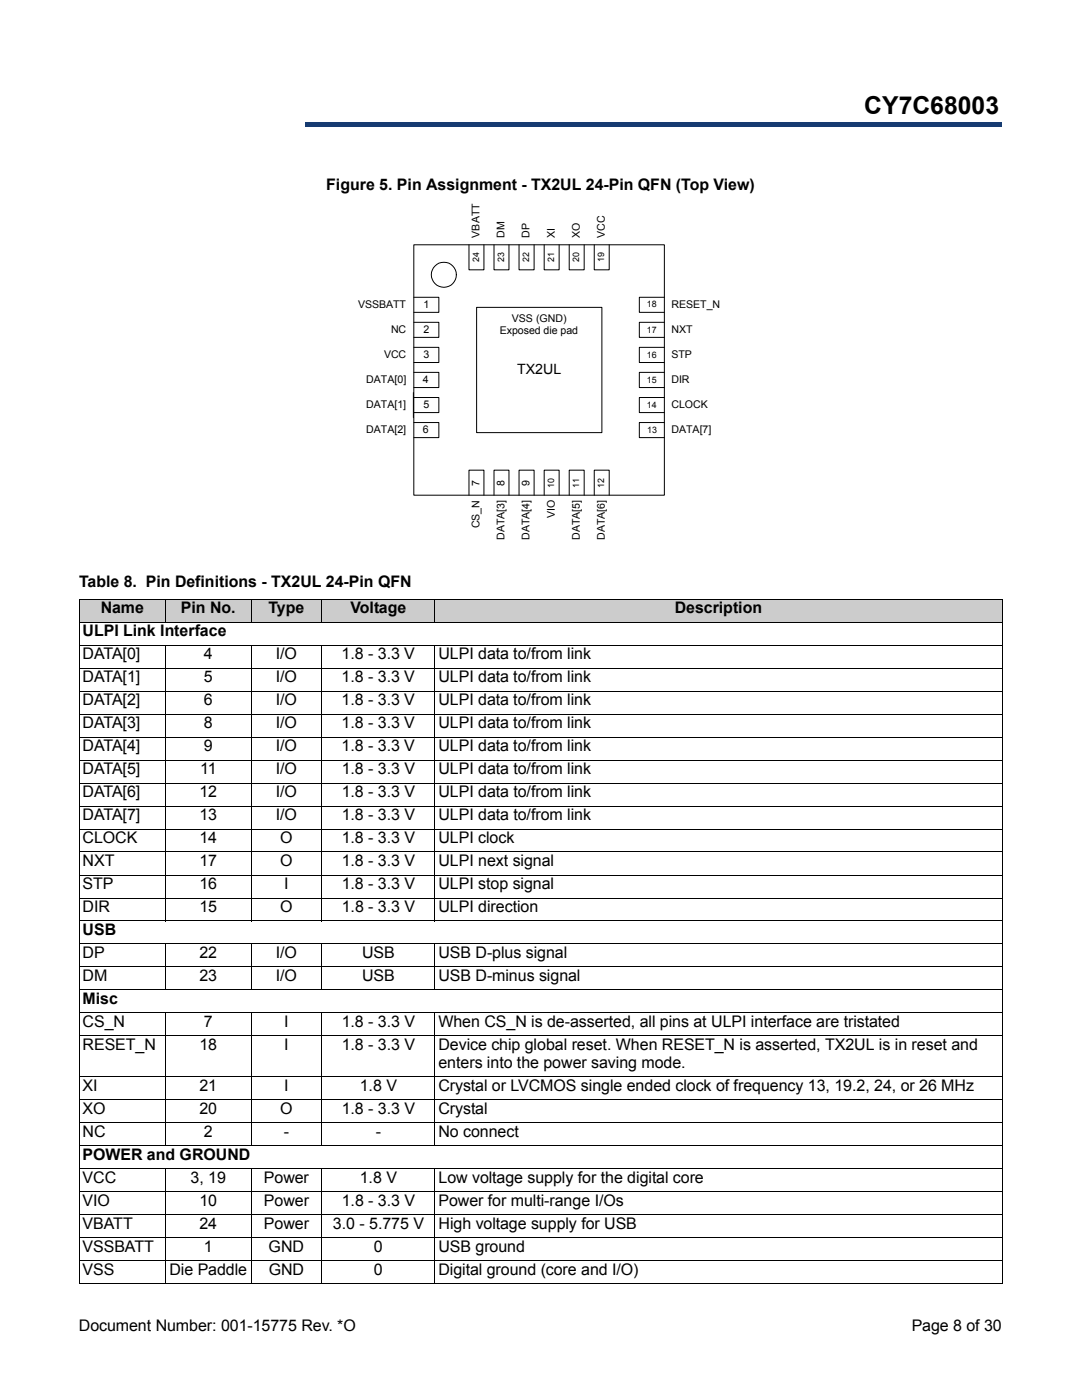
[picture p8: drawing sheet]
<svg xmlns="http://www.w3.org/2000/svg" width="216mm" height="279mm" viewBox="0 0 216 279" stroke-linecap="round" stroke-linejoin="round" font-family="sans-serif">
<defs><g id="words">
<text font-size="4.9" x="172.5" y="22.8">CY7C68003</text>
<g font-size="3.2">
<text x="65.1" y="37.9">Figure 5. Pin Assignment - TX2UL 24-Pin QFN (Top View)</text>
<text x="15.8" y="117.1">Table 8. Pin Definitions - TX2UL 24-Pin QFN</text>
<text x="20.1" y="122.4">Name</text>
<text x="36.1" y="122.4">Pin No.</text>
<text x="53.6" y="122.4">Type</text>
<text x="69.9" y="122.4">Voltage</text>
<text x="134.6" y="122.4">Description</text>
<text x="16.5" y="131.6">DATA[0]</text>
<text x="16.5" y="127">ULPI Link Interface</text>
<text x="40.7" y="131.6">4</text>
<text x="55" y="131.6">I/O</text>
<text x="68.2" y="131.6">1.8 - 3.3 V</text>
<text x="87.5" y="131.6">ULPI data to/from link</text>
<text x="16.5" y="136.2">DATA[1]</text>
<text x="40.7" y="136.2">5</text>
<text x="55" y="136.2">I/O</text>
<text x="68.2" y="136.2">1.8 - 3.3 V</text>
<text x="87.5" y="136.2">ULPI data to/from link</text>
<text x="16.5" y="140.8">DATA[2]</text>
<text x="40.7" y="140.8">6</text>
<text x="55" y="140.8">I/O</text>
<text x="68.2" y="140.8">1.8 - 3.3 V</text>
<text x="87.5" y="140.8">ULPI data to/from link</text>
<text x="16.5" y="145.4">DATA[3]</text>
<text x="16.5" y="149.9">DATA[4]</text>
<text x="40.7" y="145.4">8</text>
<text x="40.7" y="149.9">9</text>
<text x="55" y="145.4">I/O</text>
<text x="55" y="149.9">I/O</text>
<text x="68.2" y="145.4">1.8 - 3.3 V</text>
<text x="68.2" y="149.9">1.8 - 3.3 V</text>
<text x="87.5" y="145.4">ULPI data to/from link</text>
<text x="87.5" y="149.9">ULPI data to/from link</text>
<text x="16.5" y="154.5">DATA[5]</text>
<text x="39.9" y="154.5">11</text>
<text x="55" y="154.5">I/O</text>
<text x="68.2" y="154.5">1.8 - 3.3 V</text>
<text x="87.5" y="154.5">ULPI data to/from link</text>
<text x="16.5" y="159.1">DATA[6]</text>
<text x="39.8" y="159.1">12</text>
<text x="55" y="159.1">I/O</text>
<text x="68.2" y="159.1">1.8 - 3.3 V</text>
<text x="87.5" y="159.1">ULPI data to/from link</text>
<text x="16.5" y="163.7">DATA[7]</text>
<text x="39.8" y="163.7">13</text>
<text x="55" y="163.7">I/O</text>
<text x="68.2" y="163.7">1.8 - 3.3 V</text>
<text x="87.5" y="163.7">ULPI data to/from link</text>
<text x="16.5" y="168.3">CLOCK</text>
<text x="16.5" y="172.9">NXT</text>
<text x="39.8" y="172.9">17</text>
<text x="39.8" y="168.3">14</text>
<text x="55.9" y="172.9">O</text>
<text x="55.9" y="168.3">O</text>
<text x="68.2" y="172.9">1.8 - 3.3 V</text>
<text x="68.2" y="168.3">1.8 - 3.3 V</text>
<text x="87.5" y="172.9">ULPI next signal</text>
<text x="87.5" y="168.3">ULPI clock</text>
<text x="16.5" y="177.4">STP</text>
<text x="39.8" y="177.4">16</text>
<text x="56.7" y="177.4">I</text>
<text x="68.2" y="177.4">1.8 - 3.3 V</text>
<text x="87.5" y="177.4">ULPI stop signal</text>
<text x="16.5" y="182">DIR</text>
<text x="39.8" y="182">15</text>
<text x="55.9" y="182">O</text>
<text x="68.2" y="182">1.8 - 3.3 V</text>
<text x="87.5" y="182">ULPI direction</text>
<text x="16.5" y="186.6">USB</text>
<text x="16.5" y="191.2">DP</text>
<text x="39.8" y="191.2">22</text>
<text x="55" y="191.2">I/O</text>
<text x="72.2" y="191.2">USB</text>
<text x="87.5" y="191.2">USB D-plus signal</text>
<text x="16.5" y="195.8">DM</text>
<text x="39.8" y="195.8">23</text>
<text x="55" y="195.8">I/O</text>
<text x="72.2" y="195.8">USB</text>
<text x="87.5" y="195.8">USB D-minus signal</text>
<text x="16.5" y="200.4">Misc</text>
<text x="16.5" y="205">CS_N</text>
<text x="16.5" y="209.6">RESET_N</text>
<text x="39.8" y="209.6">18</text>
<text x="40.7" y="205">7</text>
<text x="56.7" y="205">I</text>
<text x="56.7" y="209.6">I</text>
<text x="68.2" y="205">1.8 - 3.3 V</text>
<text x="68.2" y="209.6">1.8 - 3.3 V</text>
<text x="87.5" y="209.6">Device chip global reset. When RESET_N is asserted, TX2UL is in reset and</text>
<text x="87.5" y="205">When CS_N is de-asserted, all pins at ULPI interface are tristated</text>
<text x="87.5" y="213.1">enters into the power saving mode.</text>
<text x="16.5" y="217.7">XI</text>
<text x="39.8" y="217.7">21</text>
<text x="56.7" y="217.7">I</text>
<text x="71.8" y="217.7">1.8 V</text>
<text x="87.5" y="217.7">Crystal or LVCMOS single ended clock of frequency 13, 19.2, 24, or 26 MHz</text>
<text x="16.5" y="222.3">XO</text>
<text x="16.5" y="226.8">NC</text>
<text x="39.8" y="222.3">20</text>
<text x="40.7" y="226.8">2</text>
<text x="55.9" y="222.3">O</text>
<text x="56.6" y="226.8">-</text>
<text x="68.2" y="222.3">1.8 - 3.3 V</text>
<text x="75" y="226.8">-</text>
<text x="87.5" y="222.3">Crystal</text>
<text x="87.5" y="226.8">No connect</text>
<text x="16.5" y="231.4">POWER and GROUND</text>
<text x="16.5" y="236">VCC</text>
<text x="38" y="236">3, 19</text>
<text x="52.7" y="236">Power</text>
<text x="71.8" y="236">1.8 V</text>
<text x="87.5" y="236">Low voltage supply for the digital core</text>
<text x="16.5" y="240.6">VIO</text>
<text x="16.5" y="245.2">VBATT</text>
<text x="39.8" y="240.6">10</text>
<text x="39.8" y="245.2">24</text>
<text x="52.7" y="240.6">Power</text>
<text x="52.7" y="245.2">Power</text>
<text x="66.4" y="245.2">3.0 - 5.775 V</text>
<text x="68.2" y="240.6">1.8 - 3.3 V</text>
<text x="87.5" y="240.6">Power for multi-range I/Os</text>
<text x="87.5" y="245.2">High voltage supply for USB</text>
<text x="16.5" y="249.8">VSSBATT</text>
<text x="40.7" y="249.8">1</text>
<text x="53.6" y="249.8">GND</text>
<text x="74.6" y="249.8">0</text>
<text x="87.5" y="249.8">USB ground</text>
<text x="16.5" y="254.4">VSS</text>
<text x="33.8" y="254.4">Die Paddle</text>
<text x="53.6" y="254.4">GND</text>
<text x="74.6" y="254.4">0</text>
<text x="87.5" y="254.4">Digital ground (core and I/O)</text>
<text x="15.7" y="265.6">Document Number: 001-15775 Rev. *O</text>
<text x="181.9" y="265.6">Page 8 of 30</text>
</g>
<text font-size="2.8" x="103.2" y="74.7">TX2UL</text>
<g font-size="2.1">
<text x="95.7" y="47.4" transform="rotate(-90 95.7 47.4)">VBATT</text>
<text x="100.7" y="47.4" transform="rotate(-90 100.7 47.4)">DM</text>
<text x="105.7" y="47.4" transform="rotate(-90 105.7 47.4)">DP</text>
<text x="110.7" y="47.4" transform="rotate(-90 110.7 47.4)">XI</text>
<text x="115.7" y="47.4" transform="rotate(-90 115.7 47.4)">XO</text>
<text x="120.7" y="47.4" transform="rotate(-90 120.7 47.4)">VCC</text>
<text x="71.4" y="61.5">VSSBATT</text>
<text x="84.5" y="61.5">1</text>
<text x="102.2" y="64.2">VSS (GND)</text>
<text x="134" y="61.5">RESET_N</text>
<text x="76.6" y="71.5">VCC</text>
<text x="78" y="66.5">NC</text>
<text x="84.5" y="66.5">2</text>
<text x="84.5" y="71.5">3</text>
<text x="99.7" y="66.7">Exposed die pad</text>
<text x="134" y="71.5">STP</text>
<text x="134" y="66.5">NXT</text>
<text x="73.1" y="76.5">DATA[0]</text>
<text x="84.4" y="76.5">4</text>
<text x="134" y="76.5">DIR</text>
<text x="73.1" y="81.5">DATA[1]</text>
<text x="84.5" y="81.5">5</text>
<text x="134" y="81.5">CLOCK</text>
<text x="73.1" y="86.5">DATA[2]</text>
<text x="84.4" y="86.5">6</text>
<text x="134" y="86.5">DATA[7]</text>
<text x="95.7" y="97" transform="rotate(-90 95.7 97)">7</text>
<text x="100.7" y="96.9" transform="rotate(-90 100.7 96.9)">8</text>
<text x="105.7" y="96.9" transform="rotate(-90 105.7 96.9)">9</text>
<text x="95.7" y="105.5" transform="rotate(-90 95.7 105.5)">CS_N</text>
<text x="100.7" y="107.8" transform="rotate(-90 100.7 107.8)">DATA[3]</text>
<text x="105.7" y="107.8" transform="rotate(-90 105.7 107.8)">DATA[4]</text>
<text x="110.7" y="103.4" transform="rotate(-90 110.7 103.4)">VIO</text>
<text x="115.7" y="107.8" transform="rotate(-90 115.7 107.8)">DATA[5]</text>
<text x="120.7" y="107.8" transform="rotate(-90 120.7 107.8)">DATA[6]</text>
</g>
<g font-size="1.8">
<text x="95.6" y="52.3" transform="rotate(-90 95.6 52.3)">24</text>
<text x="100.6" y="52.3" transform="rotate(-90 100.6 52.3)">23</text>
<text x="105.6" y="52.3" transform="rotate(-90 105.6 52.3)">22</text>
<text x="110.6" y="52.3" transform="rotate(-90 110.6 52.3)">21</text>
<text x="115.6" y="52.3" transform="rotate(-90 115.6 52.3)">20</text>
<text x="120.6" y="52.2" transform="rotate(-90 120.6 52.2)">19</text>
<text x="129.1" y="61.4">18</text>
<text x="129.1" y="71.4">16</text>
<text x="129.1" y="66.4">17</text>
<text x="129.1" y="76.4">15</text>
<text x="129.1" y="81.4">14</text>
<text x="129.2" y="86.4">13</text>
<text x="110.6" y="97.3" transform="rotate(-90 110.6 97.3)">10</text>
<text x="115.6" y="97.3" transform="rotate(-90 115.6 97.3)">11</text>
<text x="120.6" y="97.3" transform="rotate(-90 120.6 97.3)">12</text>
</g>
</g></defs>
<path d="M61 24.4h138.8v.9h-138.8z" fill="#163b71"/>
<path d="M61 24.4h138.9" fill="none" stroke="#163b71" stroke-width=".2"/>
<path d="M199.7 24.4h.2v1h-.2z" fill="#163b71"/>
<path d="M61 25.3h138.8" fill="none" stroke="#163b71" stroke-width=".2"/>
<path d="M61 24.3h.1v1h-.1z" fill="#163b71"/>
<g fill="#fff">
<path d="M16 16.3h32.4v10.1h-32.4z"/>
<path d="M68.9 38.9h77.3v71h-77.3z"/>
<path d="M82.6 48.9h50v49.9h-50z"/>
</g>
<g fill="none" stroke="#000" stroke-width=".2">
<path d="M82.6 48.9h50v49.9h-50zM82.6 59.3h5v3h-5M93.6 48.9v4.9h3v-4.9M98.6 48.9v4.9h3v-4.9M103.6 48.9v4.9h3v-4.9M108.6 48.9v4.9h3v-4.9M113.6 48.9v4.9h3v-4.9M118.6 48.9v4.9h3v-4.9M132.6 59.3h-5v3h5M82.5 78.3v5.1M82.6 64.3h5v3h-5M82.6 69.3h5v3h-5"/>
<path d="M82.6 74.3h5v3h-5M82.6 79.3h5v3h-5M132.6 64.3h-5v3h5M132.6 69.3h-5v3h5M132.6 74.3h-5v3h5M132.6 79.3h-5v3h5M82.6 84.3h5v3h-5M93.6 98.8v-5h3v5M98.6 98.8v-5h3v5M103.6 98.8v-5h3v5M108.6 98.8v-5h3v5M113.6 98.8v-5h3v5"/>
<path d="M118.6 98.8v-5h3v5M132.6 84.3h-5v3h5"/>
</g>
<path d="M95.1 61.3h25v25h-25z" fill="#fff"/>
<path d="M95.1 61.3h25v25h-25z" fill="none" stroke="#000" stroke-width=".2"/>
<circle cx="88.6" cy="54.8" r="2.51" fill="#fff"/>
<circle cx="88.6" cy="54.8" r="2.51" fill="none" stroke="#000" stroke-width=".2"/>
<g fill="#ccc">
<path d="M15.8 119.6h17.2v4.6h-17.2z"/>
<path d="M33 119.6h17.1v4.6h-17.1z"/>
<path d="M50.1 119.6h14.1v4.6h-14.1z"/>
<path d="M64.2 119.6h22.6v4.6h-22.6z"/>
<path d="M86.8 119.6h113.1v4.6h-113.1z"/>
</g>
<g fill="none" stroke="#000" stroke-width=".2">
<path d="M15.7 119.6h184.3M15.8 119.7v136.3M33 119.5v4.8M50.1 119.5v4.8M64.2 119.5v4.8M86.8 119.5v4.8M199.9 119.7v136.3M15.7 124.2h184.3M15.7 128.8h184.3M15.7 133.3h184.3M15.7 137.9h184.3M33 128.7v55.2"/>
<path d="M50.1 128.7v55.2M64.2 128.7v55.2M86.8 128.7v55.2M15.7 142.5h184.3M15.7 147.1h184.3M15.7 151.7h184.3M15.7 156.3h184.3M15.7 160.9h184.3M15.7 165.5h184.3M15.7 170h184.3M15.7 174.6h184.3M15.7 179.2h184.3"/>
<path d="M15.7 183.8h184.3M15.7 188.4h184.3M15.7 193h184.3M15.7 197.5h184.3M33 188.3v9.4M50.1 188.3v9.4M64.2 188.3v9.4M86.8 188.3v9.4M15.7 202.1h184.3M15.7 206.7h184.3M15.7 214.8h184.3M15.7 219.4h184.3"/>
<path d="M33 202.1v26.6M50.1 202.1v26.6M64.2 202.1v26.6M86.8 202.1v26.6M15.7 224h184.3M15.7 228.6h184.3M15.7 233.2h184.3M15.7 237.8h184.3M33 233.1v23.1M50.1 233.1v23.1M64.2 233.1v23.1M86.8 233.1v23.1"/>
<path d="M15.7 242.4h184.3M15.7 247h184.3M15.7 251.5h184.3M15.7 256.1h184.3"/>
</g>
<use href="#words"/>
</svg>
